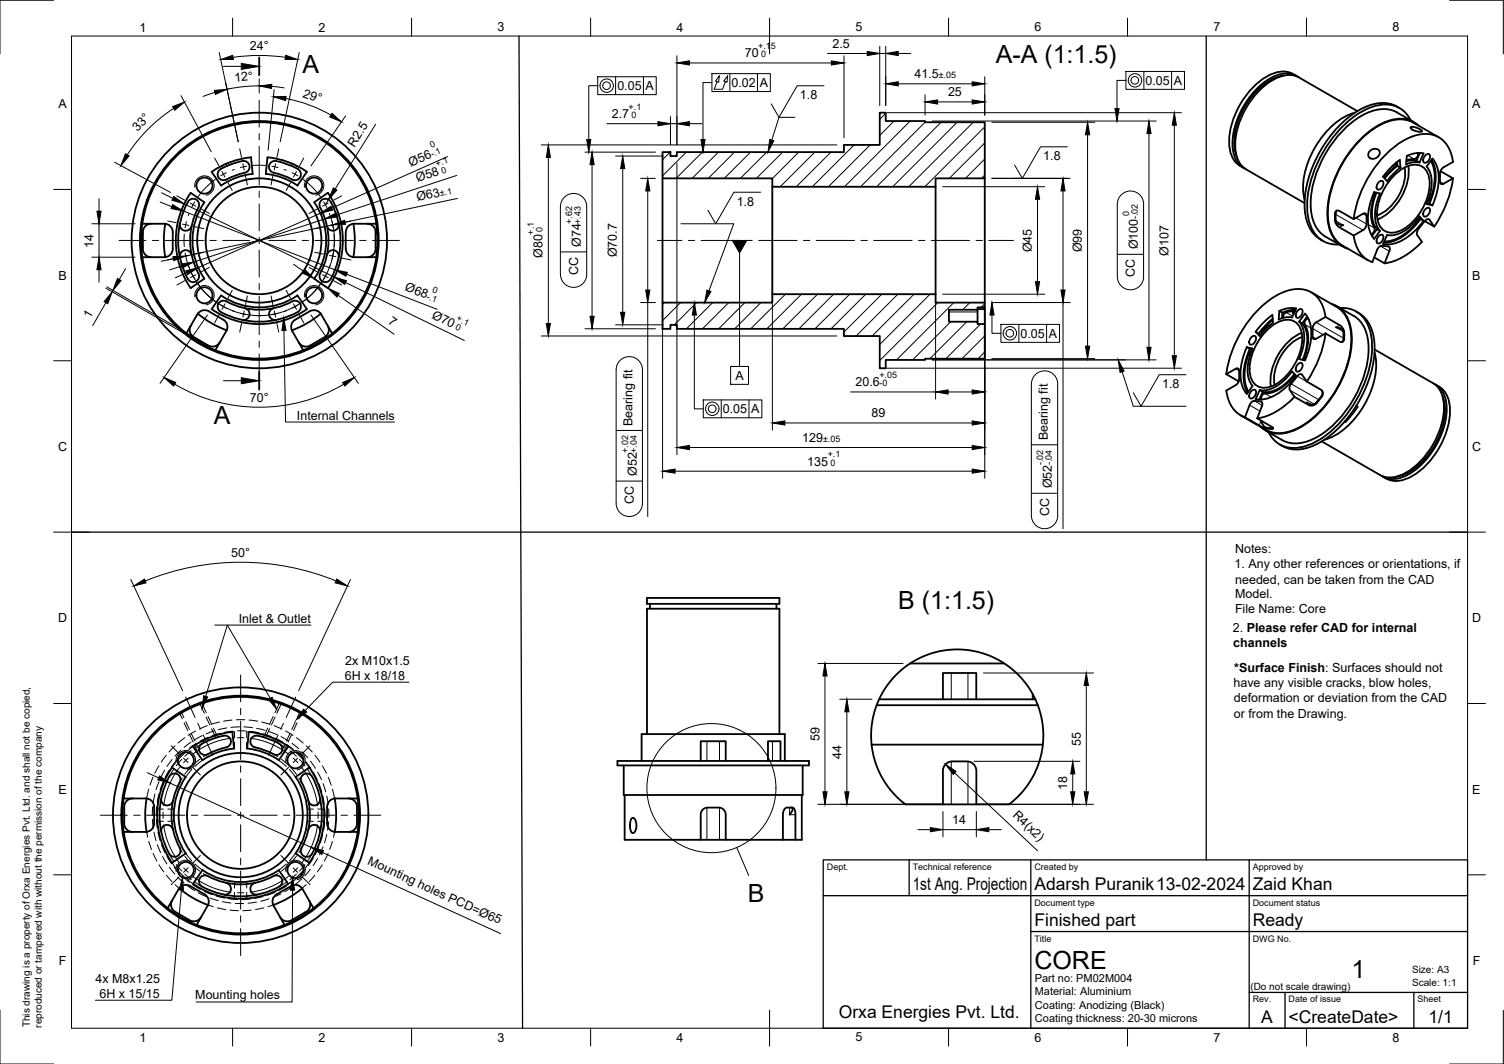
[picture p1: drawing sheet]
<svg xmlns="http://www.w3.org/2000/svg" width="420mm" height="297mm" viewBox="0 0 420 297" stroke-linecap="round" stroke-linejoin="round" font-family="sans-serif">
<defs><g id="words">
<g font-size="7">
<text x="278.2" y="17.5">A-A (1:1.5)</text>
<text x="84.5" y="20.3">A</text>
<text x="59.7" y="118.3">A</text>
<text x="251" y="170">B (1:1.5)</text>
<text x="208.9" y="251.9">B</text>
<text x="289" y="270.6">CORE</text>
<text x="377.5" y="273">1</text>
</g>
<g font-size="4.9">
<text x="255" y="248.5">1st Ang. Projection</text>
<text x="289" y="248.5">Adarsh Puranik13-02-2024</text>
<text x="350" y="248.5">Zaid Khan</text>
<text x="289" y="258.6">Finished part</text>
<text x="350" y="258.6">Ready</text>
<text x="234.3" y="284.1">Orxa Energies Pvt. Ltd.</text>
<text x="352.3" y="285.7">A</text>
<text x="360" y="285.5">&lt;CreateDate&gt;</text>
<text x="399.1" y="285.7">1/1</text>
</g>
<g font-size="3.5">
<text x="39" y="8.8">1</text>
<text x="89" y="8.8">2</text>
<text x="139" y="8.8">3</text>
<text x="189" y="8.8">4</text>
<text x="239" y="8.8">5</text>
<text x="289" y="8.8">6</text>
<text x="339" y="8.8">7</text>
<text x="389" y="8.8">8</text>
<text x="69.8" y="14">24°</text>
<text x="208.1" y="16">70</text>
<text x="232.6" y="13.4">2.5</text>
<text x="65.6" y="22.9" transform="rotate(-6 65.6 22.9)">12°</text>
<text x="255.5" y="21.9">41.5</text>
<text x="320" y="23.7">0.05</text>
<text x="327.9" y="23.7">A</text>
<text x="84.5" y="27" transform="rotate(20 84.5 27)">29°</text>
<text x="172.5" y="25.2">0.05</text>
<text x="180.4" y="25.2">A</text>
<text x="204.4" y="24.3">0.02</text>
<text x="212.2" y="24.3">A</text>
<text x="223.5" y="27.7">1.8</text>
<text x="264.8" y="26.9">25</text>
<text x="16.3" y="30.2">A</text>
<text x="170.9" y="33">2.7</text>
<text x="411.3" y="30.2">A</text>
<text x="38.4" y="36.8" transform="rotate(-45 38.4 36.8)">33°</text>
<text x="99" y="41.3" transform="rotate(-58 99 41.3)">R2.5</text>
<text x="114.8" y="46.5" transform="rotate(-24 114.8 46.5)">Ø56</text>
<text x="291.5" y="44.8">1.8</text>
<text x="116.6" y="50.9" transform="rotate(-18 116.6 50.9)">Ø58</text>
<text x="116.6" y="56.1" transform="rotate(-12 116.6 56.1)">Ø63</text>
<text x="205.8" y="57.4">1.8</text>
<text x="26.2" y="69.2" transform="rotate(-90 26.2 69.2)">14</text>
<text x="151.6" y="72" transform="rotate(-90 151.6 72)">Ø80</text>
<text x="162.3" y="69" transform="rotate(-90 162.3 69)">Ø74</text>
<text x="172.4" y="71.9" transform="rotate(-90 172.4 71.9)">Ø70.7</text>
<text x="288.2" y="70.4" transform="rotate(-90 288.2 70.4)">Ø45</text>
<text x="302.2" y="70.4" transform="rotate(-90 302.2 70.4)">Ø99</text>
<text x="317.9" y="69.6" transform="rotate(-90 317.9 69.6)">Ø100</text>
<text x="326.5" y="71.4" transform="rotate(-90 326.5 71.4)">Ø107</text>
<text x="161.5" y="76.7" transform="rotate(-90 161.5 76.7)">CC</text>
<text x="317.1" y="77.4" transform="rotate(-90 317.1 77.4)">CC</text>
<text x="16.3" y="78">B</text>
<text x="112.9" y="81.1" transform="rotate(21 112.9 81.1)">Ø68</text>
<text x="411.3" y="78">B</text>
<text x="25.1" y="89.2" transform="rotate(-60 25.1 89.2)">1</text>
<text x="120.5" y="88.8" transform="rotate(26 120.5 88.8)">Ø70</text>
<text x="108.3" y="90.2" transform="rotate(35 108.3 90.2)">7</text>
<text x="285.1" y="94.3">0.05</text>
<text x="293" y="94.3">A</text>
<text x="205.4" y="106.1">A</text>
<text x="239" y="107.9">20.6</text>
<text x="69.8" y="112.2">70°</text>
<text x="324.6" y="108.4">1.8</text>
<text x="83" y="117.3">Internal Channels</text>
<text x="176.7" y="118.9" transform="rotate(-90 176.7 118.9)">Bearing fit</text>
<text x="202" y="115.4">0.05</text>
<text x="209.9" y="115.4">A</text>
<text x="243.5" y="116.5">89</text>
<text x="16.2" y="125.9">C</text>
<text x="224.1" y="123.4">129</text>
<text x="292.7" y="122.9" transform="rotate(-90 292.7 122.9)">Bearing fit</text>
<text x="411.2" y="125.9">C</text>
<text x="225.5" y="130">135</text>
<text x="177.9" y="132.9" transform="rotate(-90 177.9 132.9)">Ø52</text>
<text x="293.9" y="136.4" transform="rotate(-90 293.9 136.4)">Ø52</text>
<text x="177" y="140.7" transform="rotate(-90 177 140.7)">CC</text>
<text x="293.1" y="144.1" transform="rotate(-90 293.1 144.1)">CC</text>
<text x="64.6" y="155.4">50°</text>
<text x="345" y="154.5">Notes:</text>
<text x="344.9" y="158.7">1. Any other references or orientations, if</text>
<text x="345" y="167.1">Model.</text>
<text x="345.1" y="162.9">needed, can be taken from the CAD</text>
<text x="16.2" y="173.7">D</text>
<text x="345" y="171.3">File Name: Core</text>
<text x="411.2" y="173.7">D</text>
<text x="66.7" y="174">Inlet &amp; Outlet</text>
<text x="344.4" y="176.4">2. Please refer CAD for internal</text>
<text x="96.4" y="185.7">2x M10x1.5</text>
<text x="344.5" y="180.5">channels</text>
<text x="96.3" y="190">6H x 18/18</text>
<text x="344.6" y="191.9">have any visible cracks, blow holes,</text>
<text x="344.8" y="187.7">*Surface Finish: Surfaces should not</text>
<text x="344.7" y="196.1">deformation or deviation from the CAD</text>
<text x="344.7" y="200.3">or from the Drawing.</text>
<text x="228.9" y="206.8" transform="rotate(-90 228.9 206.8)">59</text>
<text x="301.9" y="208.2" transform="rotate(-90 301.9 208.2)">55</text>
<text x="235.1" y="211.8" transform="rotate(-90 235.1 211.8)">44</text>
<text x="16.3" y="221.6">E</text>
<text x="298.1" y="220.6" transform="rotate(-90 298.1 220.6)">18</text>
<text x="411.3" y="221.6">E</text>
<text x="282.7" y="227.8" transform="rotate(43 282.7 227.8)">R4(x2)</text>
<text x="266" y="230.1">14</text>
<text x="102.5" y="241.2" transform="rotate(24 102.5 241.2)">Mounting holes PCD=Ø65</text>
<text x="16.4" y="269.4">F</text>
<text x="411.4" y="269.4">F</text>
<text x="26.6" y="274.5">4x M8x1.25</text>
<text x="27.8" y="278.8">6H x 15/15</text>
<text x="54.5" y="279">Mounting holes</text>
<text x="39" y="290.8">1</text>
<text x="89" y="290.8">2</text>
<text x="139" y="290.8">3</text>
<text x="189" y="290.8">4</text>
<text x="239" y="290.8">5</text>
<text x="289" y="290.8">6</text>
<text x="339" y="290.8">7</text>
<text x="389" y="290.8">8</text>
</g>
<g font-size="3.1">
<text x="289.1" y="274.2">Part no: PM02M004</text>
<text x="289.1" y="277.8">Material: Aluminium</text>
<text x="289.1" y="281.5">Coating: Anodizing (Black)</text>
<text x="289.1" y="285.2">Coating thickness: 20-30 microns</text>
</g>
<g font-size="2.8">
<text x="394.5" y="271.8">Size: A3</text>
<text x="394.5" y="275.1">Scale: 1:1</text>
<text x="349.3" y="276.3">(Do not scale drawing)</text>
<text x="8.4" y="286.8" transform="rotate(-90 8.4 286.8)">This drawing is a property of Orxa Energies Pvt. Ltd. and shall not be copied,</text>
<text x="11.7" y="286.9" transform="rotate(-90 11.7 286.9)">reproduced or tampered with without the permission of the company</text>
</g>
<g font-size="2.5">
<text x="211.8" y="13.6">+.15</text>
<text x="212.6" y="16">0</text>
<text x="262.3" y="21.9">±.05</text>
<text x="175.6" y="30.6">+.1</text>
<text x="176.5" y="33">0</text>
<text x="120.5" y="41.4" transform="rotate(-24 120.5 41.4)">0</text>
<text x="120.8" y="43.9" transform="rotate(-24 120.8 43.9)">-.1</text>
<text x="122" y="46.6" transform="rotate(-18 122 46.6)">+.1</text>
<text x="123.6" y="48.6" transform="rotate(-18 123.6 48.6)">0</text>
<text x="123.1" y="54.8" transform="rotate(-12 123.1 54.8)">±.1</text>
<text x="149.2" y="65.5" transform="rotate(-90 149.2 65.5)">+.1</text>
<text x="151.6" y="64.7" transform="rotate(-90 151.6 64.7)">0</text>
<text x="159.9" y="62.5" transform="rotate(-90 159.9 62.5)">+.62</text>
<text x="162.3" y="62.5" transform="rotate(-90 162.3 62.5)">+.43</text>
<text x="315.4" y="60.4" transform="rotate(-90 315.4 60.4)">0</text>
<text x="317.9" y="61.2" transform="rotate(-90 317.9 61.2)">-.02</text>
<text x="119" y="83.5" transform="rotate(21 119 83.5)">-.1</text>
<text x="120.6" y="81.5" transform="rotate(21 120.6 81.5)">0</text>
<text x="127.4" y="89.4" transform="rotate(26 127.4 89.4)">+.1</text>
<text x="127.1" y="92" transform="rotate(26 127.1 92)">0</text>
<text x="245.7" y="105.5">+.05</text>
<text x="245.7" y="107.9">-0</text>
<text x="230" y="123.4">±.05</text>
<text x="175.5" y="126.5" transform="rotate(-90 175.5 126.5)">+.02</text>
<text x="177.9" y="126.5" transform="rotate(-90 177.9 126.5)">+.04</text>
<text x="231.2" y="127.6">+.1</text>
<text x="232" y="130">0</text>
<text x="291.4" y="129.8" transform="rotate(-90 291.4 129.8)">-.02</text>
<text x="293.9" y="129.8" transform="rotate(-90 293.9 129.8)">-.04</text>
<text x="231" y="242.9">Dept.</text>
<text x="255" y="242.9">Technical reference</text>
<text x="289" y="242.9">Created by</text>
<text x="350" y="242.9">Approved by</text>
<text x="289" y="252.8">Document type</text>
<text x="350" y="252.8">Document status</text>
<text x="289" y="262.9">Title</text>
<text x="350" y="262.9">DWG No.</text>
<text x="350" y="279.9">Rev.</text>
<text x="360" y="279.9">Date of issue</text>
<text x="396" y="279.9">Sheet</text>
</g>
</g></defs>
<!-- layer: Visible -->
<g fill="none" stroke="#000" stroke-width=".51">
<path d="M358.5 21.1a15.4 15.4 0 0 0-10.1 7.6 18.3 18.3 0 0 0-3.2 14.1l.3 .9M362.1 21.2a7.2 7.2 0 0 0-8.3 .2 22.7 22.7 0 0 0-10.4 19.4 6.8 6.8 0 0 0 3 5.5M362.5 21.4a6.9 6.9 0 0 0-7.2 .2 22.8 22.8 0 0 0-11 19.1 6.9 6.9 0 0 0 3.5 6.3M378.5 31.5a20.4 20.4 0 0 0-11.9 11 19.4 19.4 0 0 0-2.1 13.3M379.2 31l-16.3-9.4a8.1 8.1 0 0 0-8.5 1.5 22.8 22.8 0 0 0-9.3 18.7 6.8 6.8 0 0 0 3 5.5l16.3 9.4M390.3 31.4l4.6 2.7M390.3 31.4a10 10 0 0 0-10 1 31.2 31.2 0 0 0-14.2 24.5 10 10 0 0 0 4.2 9.2l4.7 2.7M391 30.2a9.4 9.4 0 0 0-9.4-.4 31.1 31.1 0 0 0-15.3 17.8 21.1 21.1 0 0 0-.6 15.7 8 8 0 0 0 3.2 3.6M394.1 33.6a8.1 8.1 0 0 0-10.4-3.9 28.3 28.3 0 0 0-14.9 14.3 27.2 27.2 0 0 0-3.2 17.3 8.1 8.1 0 0 0 8.5 7M394.1 35.5l.5-.1 1.1 .2 1 .5 .6 .5-.7 .2-1.3-.3-1.1-.5zM394.8 34.3a9.9 9.9 0 0 0-9.9 .9 30.9 30.9 0 0 0-14 24.3 9.9 9.9 0 0 0 4.2 9.1l7 4.1M394.8 34.3l7.1 4"/>
<path d="M396.2 35.1a8.2 8.2 0 0 0-9.3-1 29.2 29.2 0 0 0-14.2 16.3 21.5 21.5 0 0 0-1.2 13.8 7.6 7.6 0 0 0 5 5.2M57.1 56.5l-3.8-2.7a23.3 23.3 0 0 0 0 26.6l3.8-2.6M57.1 56.5a18.7 18.7 0 0 0 0 21.3M59.1 48l2.7 3.8M59.1 48a23.3 23.3 0 0 1 11-4.1l.5 4.7a18.5 18.5 0 0 0-8.8 3.2M68.4 48.2a1.66 1.66 0 0 0 1.3-2 1.66 1.66 0 0 0-2-1.2 20.3 20.3 0 0 0-6.4 2.5 1.74 1.74 0 0 0 .1 2.4 1.74 1.74 0 0 0 2.5-.1l2.5-1 2-.6M83.2 47.2a1.72 1.72 0 0 1 .5 2.6 1.72 1.72 0 0 1-2.7 0l-2.5-1-2-.6M83.2 47.2a16.1 16.1 0 0 0-6.9-2.2 1.66 1.66 0 0 0-1.2 1.7 1.66 1.66 0 0 0 1.4 1.5M85.7 48l-2.6 3.8a18.7 18.7 0 0 0-8.8-3.3M85.8 48a23.3 23.3 0 0 0-11.1-4.1l-.4 4.7M91.6 53.8l-3.8 2.7a18.7 18.7 0 0 1 0 21.3l3.8 2.6M91.6 53.8a23.3 23.3 0 0 1 0 26.6"/>
<path d="M92.4 56.4a1.66 1.66 0 0 0-2.3-.7 1.66 1.66 0 0 0-.6 2.2 19.5 19.5 0 0 1-.2 18.8 1.66 1.66 0 0 0 1 2 1.66 1.66 0 0 0 2.1-.8M92.4 56.4a22.7 22.7 0 0 1 0 21.5M185.1 42.5h2.2v1.1h1.8v-1.1h46.7v-2h10v-9h1.6v2.3h11v.3h16.7v15.7h-13.7v2.3h-45.6v-2.3h-30.7zM185.1 49.8v34.7M215.8 52.1v30M261.4 52.1v30M275.1 49.8v34.7M346.4 46.3l1 .5M372.9 59.6l.4-.7 .6-.1 4.3 2.4M373 59.6v2M373.5 58.8l-.4 .7 .2 2.5 .8 .6 1.2 .3M382.8 42l1-.4h1l.6 .5v1l-.4 .6-.7 .5-.7 .2-.7-.2-.4-.3-.3-.5 .2-.9z"/>
<path d="M383.8 53.7l.2 .4a13.9 13.9 0 0 0-.4 8.9l.4 .7M383.9 53.6l1.6 .4a11 11 0 0 0-.4 9.8l.4 .7-1.6 2.2a10 10 0 0 1-1.3-9.2zM384.6 53.8a10.8 10.8 0 0 0-.4 9.6l.5 .6M385.2 50.8a.71 .71 0 0 1 1.2 0 1.67 1.67 0 0 1-1.6 2.1 1.53 1.53 0 0 1 .4-2.1zM389.2 49.3a8.7 8.7 0 0 1 6.8-3.3 4.5 4.5 0 0 1 3.4 5.2 15.9 15.9 0 0 1-8.4 13.3 4.2 4.2 0 0 1-6.2-3.6 15.6 15.6 0 0 1 4.4-11.6zM390 45.4l-.1 .7-.4 .6-2.4 2.4-.7 .1M390.3 45.2l.1 1.1 .8 .5M390.4 46.3l-2.1 1.8-1.5 1.7M391.2 46.8l-.1-2.2a19.8 19.8 0 0 0-4.7 4.7l1.1 1.3M391.3 46.8l-2.3 1.9-1.5 1.8M392.4 46.8a13.1 13.1 0 0 1-7.7 13.3M393.4 46.3a15.3 15.3 0 0 1-8.6 15"/>
<path d="M395.7 44.9l-1.3-.1-1.5 .3M396 42.7a1.39 1.39 0 0 1-.3 1.4 1.39 1.39 0 0 1-1.4 .3l-1.4 .3M396.7 42.7l-1 2.2 .8 .5 1.2-2.6-1.9-.1-2.8 .8-.2 2.4 2-.6h1.8M398.2 58.4a.71 .71 0 0 1 1.2-.1 1.67 1.67 0 0 1-1.5 2.1 1.53 1.53 0 0 1 .3-2zM398.2 43.3a.71 .71 0 0 1 1.2 0 1.67 1.67 0 0 1-1.5 2.1 1.53 1.53 0 0 1 .3-2.1zM398.5 46.5l1.7-2.2a10 10 0 0 1 1.3 9.1l-1.3 3.9M398.5 57l1.7 .3M398.5 46.5a9.4 9.4 0 0 1 .5 9.3l-.4 1.2M398.7 56.7l1.5 .6M399.7 44.9a12.5 12.5 0 0 1-.4 11.1l-.5 .3M399.9 44.6a13 13 0 0 1 0 10.9l-.6 1.3M402.3 48.4v2.3a.61 .61 0 0 0 .3 .7 .61 .61 0 0 0 .7-.1l2.6-1.5"/>
<path d="M402.3 48.4l.2-.8 .5-.7 2.9-1.7a8.1 8.1 0 0 0-6.3-7.7 13.5 13.5 0 0 0-10.1 3.5 32.1 32.1 0 0 0-11.3 20.2M402.4 47.8l3.5 2M405.9 49.8a31.2 31.2 0 0 1-5.2 13.4M39.5 65.1v4.2l.3 2.5M39.8 62.5l-.3 2.6M39.8 71.8h6.1M39.8 62.5h6.1M39.8 71.8a33 33 0 0 0 12.3 21.3M42.2 62.5l-.7 .1-.9 .5-.7 1.4 .1 5.7 .9 1.2 1.3 .4M45.9 62.4a2.34 2.34 0 0 1 2.4 2.4v4.7a2.34 2.34 0 0 1-2.4 2.3M46.2 62.5a26.7 26.7 0 0 0 0 9.3M50.3 62.4a1.66 1.66 0 0 0 1.2 2 1.66 1.66 0 0 0 2-1.3"/>
<path d="M52.5 77.9a1.66 1.66 0 0 0 2.2 .7 1.66 1.66 0 0 0 .7-2.3 19.6 19.6 0 0 1 .2-18.8 1.67 1.67 0 0 0-1.1-1.9 1.67 1.67 0 0 0-2 .8 22.7 22.7 0 0 0 0 21.5M53.5 71.2a1.66 1.66 0 0 0-2-1.3 1.66 1.66 0 0 0-1.2 1.9M91.3 71.2a1.66 1.66 0 0 1 2-1.3 1.66 1.66 0 0 1 1.3 1.9M94.6 62.4a1.66 1.66 0 0 1-1.3 2 1.66 1.66 0 0 1-2-1.3M98.7 62.5a26.7 26.7 0 0 1 0 9.3M102.6 62.5l.8 .1 .8 .5 .7 1.4-.1 5.7-.9 1.2-1.3 .4M105.1 62.5l.3 2.6M105.1 62.5l-6.2-.1a2.37 2.37 0 0 0-2.3 2.4v4.7a2.34 2.34 0 0 0 2.3 2.3h6.2M105.1 71.8a33 33 0 0 1-12.3 21.3M105.1 62.4a33 33 0 0 0-32.7-28.3 33 33 0 0 0-32.6 28.3M105.4 65.1v3.4l-.3 3.3M368.9 66.9l.7 .4"/>
<path d="M372.9 61.6l.2 .7 .8 1 4.3 2.5M378.2 65.7a8.4 8.4 0 0 0 5.2 7.5M381.8 60.2v2.3l-.4 1.2-.6 .5-2.6 1.6M381.8 60.2a.61 .61 0 0 0-.3-.6 .61 .61 0 0 0-.7 .1l-2.6 1.5M384 63.7a1.31 1.31 0 0 1-1 1.6M385.2 65.8a.71 .71 0 0 1 1.2 0 1.67 1.67 0 0 1-1.6 2.1 1.53 1.53 0 0 1 .4-2.1zM385.5 64.5l-.8-.5-1.4 1.9M386 68.6l1.8 .2a.84 .84 0 0 1 .3 1.3M386 68.6l-.6 .2-.5 .6-1.5 3.8M387.5 65.6l-1.1 2.5M388.1 70.1l-1.3 3.4-2.9-1.7M396.1 61v.3a2.68 2.68 0 0 1-1.1 1.7 11.8 11.8 0 0 1-8.3 4.4"/>
<path d="M396.4 60.6l1.3 1-1.1-1.2a11 11 0 0 1-8.3 5.3l-.8-.1M396.8 61.1a14.8 14.8 0 0 1-9.3 6.6l-.9 .1M397.7 61.6a14.7 14.7 0 0 1-9.5 6.6l-1.8-.1M398 61.7l-1.7 2.1-.5 1.2 .1 .6 1.4 1.9a18.6 18.6 0 0 1-10.5 6M398.3 61.4a.7 .7 0 0 1 1.1 0l1.3 1.9-2.7-1.6zM52 93.1l2.2 1.6M53.3 90.9l-.3 1.4 .2 .9 .5 .6 4.2 2.5 .9 .4h1l.8-.3 .8-.8M54.2 94.6l3.5 2.1 2.4 1.1M55.1 87.8l-3.1 5.3M55.1 87.7a2.34 2.34 0 0 1 3.2-.8l4.1 2.3M55.3 87.6a26.7 26.7 0 0 0 8 4.6M61.8 82.5l-2.7 3.8"/>
<path d="M61.8 82.5a18.7 18.7 0 0 0 21.3 0l2.6 3.8M62.4 89.2a2.34 2.34 0 0 1 .8 3.2l-3.1 5.4M68.4 86a1.66 1.66 0 0 1 1.3 2 1.66 1.66 0 0 1-2 1.3M76.5 86a1.66 1.66 0 0 0-1.3 2 1.66 1.66 0 0 0 1.9 1.3M82.5 89.2a2.34 2.34 0 0 0-.9 3.2l3.1 5.4M83.2 87.1a1.65 1.65 0 0 0 .7-2.3 1.65 1.65 0 0 0-2.3-.7 19.6 19.6 0 0 1-18.8-.1 1.68 1.68 0 0 0-1.9 1 1.68 1.68 0 0 0 .8 2.1 22.7 22.7 0 0 0 21.5 0M84.7 97.7a33 33 0 0 1-24.6 .1M85.8 86.3a23.3 23.3 0 0 1-26.7 0M89.6 87.6a26.7 26.7 0 0 1-8.1 4.6M89.7 87.8l3.1 5.3M89.7 87.7a2.34 2.34 0 0 0-3.2-.8l-4 2.3M91.5 90.9l.4 1.4-.3 .9-.4 .6-4.2 2.5-.9 .4h-1l-.9-.3-.7-.8"/>
<path d="M92.8 93.1l-3.6 2.5-4.5 2.2M185.1 84.5h30.7v-2.4h45.6v2.4h13.7v1.3h-2v.7h-8v3.3h8v.7h2v9.6h-16.7v.4h-11v2.3h-1.6v-9h-10v-2h-46.7v-1.1h-1.8v1.1h-2.2zM273.1 86.5v3.3M273.1 86.3h2M275.1 85.8v4.7M348.3 96.9l1.5 .7M348.3 96.9l1.6 .4M348.3 96.9a14.8 14.8 0 0 0-1 11.6l1 1.5 1.6-2.3a9.4 9.4 0 0 1-.4-9.3l.4-1.1M349.1 97.4a14.9 14.9 0 0 0-1 11.4l.4 .8M349.6 94.1a.71 .71 0 0 1 1.2-.1 1.67 1.67 0 0 1-1.5 2.2 1.53 1.53 0 0 1 .3-2.1zM349.6 98l-.2 .1a2.72 2.72 0 0 0-1 1.9 11.9 11.9 0 0 0 .4 9.3M350.8 92.6l1.3 1"/>
<path d="M353.6 92.6a8.7 8.7 0 0 1 6.8-3.3 4.5 4.5 0 0 1 3.4 5.2 15.9 15.9 0 0 1-8.4 13.3 4.2 4.2 0 0 1-6.2-3.6 15.6 15.6 0 0 1 4.4-11.6zM354.5 91l-.9 .5-.6 .9M355.6 89l-2.1 1.8-1.9 2.3M355.6 89.3l-.8 .6a7.6 7.6 0 0 0-2.5 3.1l.1 .2M355.6 90.1l-.1-2.2a19.8 19.8 0 0 0-4.7 4.7M355.7 90.1l-1.7 1.4-2.1 2.3-1.1-1.2M357.4 86.8l2.8-.8 1.9 .1-1.2 2.5h-1.7l-2 .6 .2-2.4 .8 .5-.1 1.5M359.3 87.2l-.7 .6-.1 .9M361.7 87l-.6 .1 .3 .5M361.8 86.8l-2.5 .4M361.9 86.5l-1.8 .1-1.8 .7M362.6 86.6a.71 .71 0 0 1 1.2 0 1.67 1.67 0 0 1-1.5 2.1 1.53 1.53 0 0 1 .3-2.1z"/>
<path d="M362.9 89.8a9.4 9.4 0 0 1 .5 9.3l-.5 1.1M363.6 92.9a15.3 15.3 0 0 0-8.6 15M363.8 94.1a13.1 13.1 0 0 0-7.7 13.3M363.8 90.3a9.3 9.3 0 0 1 .5 9l-.4 1.1M365.2 88.4l-1.4 1.9-.9-.5 1.7-2.3a10 10 0 0 1 1.3 9.2l-1.3 3.9-1.7-.3M365.5 88.9a1.35 1.35 0 0 0-.6 2.3 12.8 12.8 0 0 1-.5 8.9l.2 .4M366.3 81.6l7.1 4.1a9.9 9.9 0 0 1 4.1 9 30.9 30.9 0 0 1-14 24.3 9.9 9.9 0 0 1-9.9 1l-7.1-4.1M367.7 90l-.6 .5-.4 .8v2.7a.61 .61 0 0 0 .3 .6 .61 .61 0 0 0 .7 0M370.3 88.5l4.2 2.4 .8 1a4.3 4.3 0 0 1 .2 2.8l-.3 .6-.6 .2-4.3-2.4M370.3 93.1l-2.6 1.5M370.3 88.5l-2.6 1.5M370.3 93.1a31.3 31.3 0 0 1-5.2 13.4"/>
<path d="M370.3 88.5a8.1 8.1 0 0 0-6.3-7.7 13.5 13.5 0 0 0-10.1 3.5 32.1 32.1 0 0 0-11.3 20.2M372 84.8a8.2 8.2 0 0 1 5.5 7.7 29.2 29.2 0 0 1-6.9 20.4 21.5 21.5 0 0 1-11.4 8 7.6 7.6 0 0 1-7-1.7M373.2 91.4l1.3 .3 .7 .6 .1 2.6-.4 .6M373.5 85.5l4.6 2.7M374.4 86a8.1 8.1 0 0 1 8.5 7 28.3 28.3 0 0 1-4.9 20.1 27.2 27.2 0 0 1-13.3 11.4 8.1 8.1 0 0 1-10.3-3.8M378.2 88.2a10 10 0 0 1 4.1 9.1 31.2 31.2 0 0 1-14.1 24.6 10 10 0 0 1-10 1l-4.7-2.7M378.8 87a9.4 9.4 0 0 1 5.1 7.9 31.1 31.1 0 0 1-7.7 22.2 21.1 21.1 0 0 1-13.3 8.4 8.3 8.3 0 0 1-5.4-1.4M384 98.4a20.4 20.4 0 0 1-3.6 15.8 19.4 19.4 0 0 1-10.4 8.6M384 97.6l16.3 9.4M342.6 104.5l2.6-1.6a.6 .6 0 0 1 .7 0 .6 .6 0 0 1 .3 .6v2.3l-.4 1.2-.6 .5-2.6 1.5a8.3 8.3 0 0 0 5.2 7.5M342.6 104.5l3.4 2M347.8 116.5l5.2 2.9 1.5 .3 1.2-.1-.4-.5-4.1-2.3"/>
<path d="M349.1 113.1l-1.3 3.4M349.6 109.1a.71 .71 0 0 1 1.2 0 1.67 1.67 0 0 1-1.5 2.1 1.53 1.53 0 0 1 .3-2.1zM351.9 108.9l.9 .5M352.1 112.1l-1.9-.2-.6 .5-.5 .7M352.2 112.1a.84 .84 0 0 1 .3 1.3M352.3 117.4l.5 1.1 .7 .8 2.1 .2M352.5 113.4l-1.3 3.4M352.8 109.4l-1 2.2M353.4 109.8a1.3 1.3 0 0 0-1 1.7M360.3 108.9l1.3 1.9M360.9 103.7l1.2 1.2a14.7 14.7 0 0 1-9.5 6.6l-1.8-.1 1.1-2.5M360.9 103.7a11 11 0 0 1-8.2 5.3l-.8-.1"/>
<path d="M361.6 104.4a10.8 10.8 0 0 1-8.1 5.1l-.7-.1M361.6 110.8a18.6 18.6 0 0 1-10.4 6M362 105h-.4a13.7 13.7 0 0 1-7.5 4.8h-.7M362.4 105l.3-.3a.7 .7 0 0 1 1.1-.1l1.3 1.9M362.4 105l-1.9 2.5-.3 .8 .1 .6M362.6 101.6a.71 .71 0 0 1 1.2 0 1.67 1.67 0 0 1-1.5 2.1 1.53 1.53 0 0 1 .3-2.1zM365.1 106.5l4 2.4 .4 .4 .1 .7a5.3 5.3 0 0 1-1.8 2.6l-.8 .5-1.2 .1-4.2-2.4M369.2 108.9l.2 .8-.1 .8M369.3 110.5l-2 2.3-1.1 .1-1.1-.6M375.6 117.7l.3 .1M375.8 117.5v.3M378.8 113.4h.3"/>
<path d="M378.9 113.3l.4 .2M379.3 113.5l-1.6 2.3-1.8 2M400.3 106.9a8.1 8.1 0 0 1 3 8.2 22.8 22.8 0 0 1-11.5 17.4 6.8 6.8 0 0 1-6.3 .1l-16.3-9.4M400.7 107.2a6.9 6.9 0 0 1 3.4 6.3 22.8 22.8 0 0 1-10.9 19.1 6.9 6.9 0 0 1-7.3 .2M401.1 107.4a7.2 7.2 0 0 1 4 7.3 22.7 22.7 0 0 1-11.6 18.7 6.8 6.8 0 0 1-6.3 .2M403 110.5a15.4 15.4 0 0 1-1.6 12.6 18.3 18.3 0 0 1-10.5 9.8l-1 .2M386.3 133.1l.9 .5M180.7 166.9h37v1.7h-37zM181.6 168.6v1.3M216.9 168.6v1.3M244.9 196.9h45M245.6 195.2l-1.3 3.5-.8 4.1-.1 4.4 .6 3.8 1.2 3.6 2 3.9 2.4 3.1 3.3 3h29l.7-.6 3-2.9 2.3-3.2 1.8-3.6 1.2-3.9 .5-3.9-.1-3.7-.8-4.1-1.3-3.5"/>
<path d="M245.6 195.2h43.6M254.3 185.2h26.3M263.4 195.2v-7.3h9.3v7.3M288.5 193.8l-2-3.1-1.6-1.9-2.9-2.6-2.7-1.7-2.7-1.4-3.3-1.1-2.9-.5-4.2-.2-2.9 .3-3.4 .9-3 1.2-3.2 1.9-2.6 2-2.2 2.4-1.9 2.7-1.4 2.5M288.5 193.8v1.4M288.5 193.8l.7 1.4M47.6 216.4a1.66 1.66 0 0 1 2.1-.2 1.66 1.66 0 0 1 .5 2.2 19.6 19.6 0 0 0 .2 18.8 1.67 1.67 0 0 1-1.1 1.9 1.67 1.67 0 0 1-2-.8 22.4 22.4 0 0 1 .3-21.9zM48.1 214.2l3.8 2.7a18.7 18.7 0 0 0 0 21.3l-3.9 2.7a23.4 23.4 0 0 1 .1-26.7zM56.1 207.9a17.8 17.8 0 0 1 6.9-2.5 1.73 1.73 0 0 1 1.5 1.9 1.73 1.73 0 0 1-2 1.5l-3.8 1.4a1.73 1.73 0 0 1-2.5 .2 1.73 1.73 0 0 1-.1-2.5zM65.4 209a18.5 18.5 0 0 0-8.8 3.2l-2.7-3.8a23.3 23.3 0 0 1 11-4.1l.5 4.7M69.5 204.4l-.5 4.6M69.5 204.3a23.3 23.3 0 0 1 11 4.1l-2.6 3.8a18.2 18.2 0 0 0-8.8-3.2"/>
<path d="M70.4 205.9a2.01 2.01 0 0 1 2.4-.3 18.2 18.2 0 0 1 5.6 2.3 1.72 1.72 0 0 1-.1 2.5 1.72 1.72 0 0 1-2.5-.2l-3.9-1.4a1.78 1.78 0 0 1-1.7-.9 1.78 1.78 0 0 1 .2-2zM82.6 216.9l3.8-2.6a23.2 23.2 0 0 1 0 26.6l-3.8-2.7a18.7 18.7 0 0 0 0-21.3zM84.5 216.4a1.71 1.71 0 0 1 2.7 .4 22.3 22.3 0 0 1-.3 21.9 1.66 1.66 0 0 1-2.2 .2 1.66 1.66 0 0 1-.5-2.1 19.5 19.5 0 0 0-.1-18.8 1.66 1.66 0 0 1 .4-1.6zM172.5 212.4h53.5v1.3h-53.5zM174.2 213.7v8.2h50v-8.2M179.2 212.4v-7.5h40v7.5M180.7 204.9v-35h37v35M195.7 212.4v-5.5h7v5.5M214.5 212.4v-5.5h3.5v5.5M243.5 207.9h47.8M34.6 232.2a33 33 0 0 0 12.3 21.3M37 222.9l-.7 .1-.8 .5-.6 .7-.2 .8 .1 5.6 .9 1.2 1.3 .4"/>
<path d="M40.7 222.9h-6.2l-.3 4.9 .3 4.4M40.7 222.9a2.34 2.34 0 0 1 2.4 2.3v4.7a2.34 2.34 0 0 1-2.4 2.3h-6.2M41 222.9a26.7 26.7 0 0 0 0 9.3M45.1 222.9a1.66 1.66 0 0 0 1.2 1.9 1.66 1.66 0 0 0 2-1.3M48.3 231.6a1.66 1.66 0 0 0-2-1.3 1.66 1.66 0 0 0-1.2 2M86.1 231.6a1.66 1.66 0 0 1 2-1.3 1.66 1.66 0 0 1 1.3 2M89.4 222.9a1.66 1.66 0 0 1-1.3 1.9 1.66 1.66 0 0 1-2-1.3M91.4 225.2v4.7M93.5 222.9a26.7 26.7 0 0 1 0 9.3M93.7 222.9h6.2l.3 4.4-.3 4.9h-6.2a2.34 2.34 0 0 1-2.3-2.3M93.7 222.9a2.34 2.34 0 0 0-2.3 2.3M97.4 222.9l.8 .1 .8 .5 .5 .7 .2 .8-.1 5.6-.9 1.2-1.3 .4"/>
<path d="M99.9 232.2a33 33 0 0 1-12.3 21.3M99.9 222.9a33 33 0 0 0-32.7-28.4 33 33 0 0 0-32.6 28.4M174.5 221.9v12.5h21.2l.1-7.4 .7-1.1 1-.4h3.6l.7 .2 .7 .7 .2 .9v7.1h16v-7.1l.2-.9 .8-.9h1.9l.4 .5 .2 1.1v7.3h1.8v-12.5M176.5 228.5l.3-.2 .4 .3 .6 1.4-.3 1.9-.7 .7-.5-.4-.3-1.3v-1.3zM195.7 234.4h7M218.7 234.4h3.5M221.1 225.4l.3 .2v.4l-.8 1.4M263.4 224.6l.1-10 .9-1.4 1.4-.6h4.8l1 .4 .8 1 .4 1.1v9.5M46.8 253.5l2 1.5 3.7 2.1M48.1 251.4l-.3 1.5 .7 1.3 4.2 2.5 .9 .4 .8 .1 1-.4 .8-.8M50.1 248a26.7 26.7 0 0 0 8 4.7M53.1 247.3l4 2.4"/>
<path d="M53.1 247.3a2.34 2.34 0 0 0-3.2 .9l-3.1 5.3M56 244.9a1.68 1.68 0 0 1 2-.3 19.6 19.6 0 0 0 18.8-.2 1.67 1.67 0 0 1 2 1.1 1.67 1.67 0 0 1-.8 2 22.4 22.4 0 0 1-21.9-.3 1.66 1.66 0 0 1-.1-2.3zM56.6 242.9a18.7 18.7 0 0 0 21.3 0l2.6 3.8a23.3 23.3 0 0 1-26.6 0zM57.2 249.7a2.34 2.34 0 0 1 .8 3.2M58 252.9l-3.1 5.3-2.4-1.1M63.2 246.5a1.66 1.66 0 0 1 1.3 2 1.66 1.66 0 0 1-2 1.2M71.3 246.5a1.66 1.66 0 0 0-1.3 2 1.66 1.66 0 0 0 1.9 1.2M79.5 258.2a33 33 0 0 1-24.6 0M81.3 247.3l-4 2.4a2.34 2.34 0 0 0-.9 3.2l3.1 5.3 2.5-1.1M81.3 247.3a2.32 2.32 0 0 1 3.2 .9l3.1 5.4-2 1.4-3.6 2.1M84.4 248a26.7 26.7 0 0 1-8.1 4.7M86.3 251.4l.3 1.5-.6 1.3-4.3 2.5-.8 .4-.9 .1-1-.4-.7-.8"/>
<circle cx="57.1" cy="51.8" r="2.25"/>
<circle cx="87.7" cy="51.8" r="2.25"/>
<circle cx="72.4" cy="67.1" r="15"/>
<circle cx="72.4" cy="67.1" r="17.3"/>
<circle cx="72.4" cy="67.1" r="33.4"/>
<circle cx="72.4" cy="67.1" r="35.7"/>
<circle cx="57.1" cy="82.4" r="2.25"/>
<circle cx="87.7" cy="82.4" r="2.25"/>
<circle cx="51.9" cy="212.3" r="2.25"/>
<circle cx="82.5" cy="212.3" r="2.25"/>
<circle cx="67.2" cy="227.6" r="15"/>
<circle cx="67.2" cy="227.6" r="17.3"/>
<circle cx="67.2" cy="227.6" r="33.4"/>
<circle cx="67.2" cy="227.6" r="35.7"/>
<circle cx="51.9" cy="242.9" r="2.25"/>
<circle cx="82.5" cy="242.9" r="2.25"/>
</g>
<!-- layer: Visible Narrow -->
<g fill="none" stroke="#000" stroke-width=".28">
<path d="M54.4 52.3a2.72 2.72 0 0 1 2.2-3.2 2.72 2.72 0 0 1 3.2 2.2 2.72 2.72 0 0 1-2.2 3.2M62 46.3l.2 .6M63.2 45.7l.3 .6M81.7 45.7l-.3 .6M82.9 46.3l-.3 .6M85.1 52.3a2.72 2.72 0 0 1 2.2-3.2 2.72 2.72 0 0 1 3.1 2.2 2.72 2.72 0 0 1-2.2 3.2M373.1 59.8l7.7 4.4M373.1 59.5l-.2 .1M380.8 59.7l1 .5M383.6 54.4l.4 .2M386.9 48.7l.4 .2M388.9 46.4l.6 .3"/>
<path d="M393.3 43.4l1.8 1M399.2 55.2l.4 .2M402.3 50.7l1 .6M39.5 69.1h.4M39.5 65.1h.4M104.9 69.1h.5M104.9 65.1h.5M373.1 61.5l-.2 .1M373.1 61.6l2.2 1.3-1.1 .6M378.8 60.8l3 1.7M382.2 62.7l1.8 1M385.6 68.7l2.5 1.4"/>
<path d="M395.3 61.9l.5 .3M399 61.2l.4 .2M54.4 82.9a2.72 2.72 0 0 1 2.2-3.1 2.72 2.72 0 0 1 3.2 2.2 2.72 2.72 0 0 1-2.2 3.1M54.4 94.3l-.2 .4M57.9 96.3l-.2 .4M85.1 82.9a2.72 2.72 0 0 1 2.2-3.1 2.72 2.72 0 0 1 3.1 2.2 2.72 2.72 0 0 1-2.2 3.1M87 96.3l.2 .4M90.4 94.3l.2 .4M265.1 87.1h8M348.8 98.8l.4 .3M352.7 92.1l.4 .2M355.3 89.5l.3 .2"/>
<path d="M359.3 87.2l1.8 1.1M364.5 90.6l1.7 1M364.5 99.6l.4 .2M366.7 91.7l3 1.7M366.7 94l1 .6M367.7 90l7.6 4.4M374.2 90.8l-1 .6 2.1 1.2M375.5 94.6l-.2 .1M375.5 92.7l-.2 .1M345.2 103l1 .5M349.1 113.1l2.9 1.7M350.4 111.9l2.2 1.3"/>
<path d="M352.1 112.1l.4 .2M352.3 117.4l-.6 1.4M353.4 109.8l1.7 1.1M353.9 119.4l-.1 .3M355.4 119.6l-.1 .2M360.3 108.9l6.9 3.9M360.7 107.2l7.7 4.4M361.2 105.4l.4 .2M362.4 105l6.8 3.9M366 112.8l-.9-.5 .5 .8M367.7 112.4l.1 .2M369.1 110.6l.2 .2"/>
<path d="M265.7 187.9v7.3M270.4 187.9v7.3M49.2 212.7a2.72 2.72 0 0 1 2.2-3.1 2.72 2.72 0 0 1 3.2 2.2 2.72 2.72 0 0 1-2.2 3.1M56.7 206.7l.3 .6M58 206.1l.3 .7M76.5 206.1l-.3 .7M77.7 206.7l-.3 .6M79.9 212.7a2.72 2.72 0 0 1 2.2-3.1 2.72 2.72 0 0 1 3.1 2.2 2.72 2.72 0 0 1-2.2 3.1M197.5 206.9v5.5M201 206.9v5.5M215.8 206.9v5.5M265.7 212.6v12"/>
<path d="M270.4 212.6v12M197.5 225.5v8.9M201 225.5v8.9M220.6 225.5v1.9h1.6M49.2 243.4a2.72 2.72 0 0 1 2.2-3.2 2.72 2.72 0 0 1 3.2 2.2 2.72 2.72 0 0 1-2.2 3.2M79.9 243.4a2.72 2.72 0 0 1 2.2-3.2 2.72 2.72 0 0 1 3.1 2.2 2.72 2.72 0 0 1-2.2 3.2"/>
</g>
<!-- layer: Hidden -->
<g fill="none" stroke="#000" stroke-width=".28">
<path d="M50.7 199l.7 1.4M55.9 196.6l1.2 2.5M78.5 196.6l-1.2 2.5M83.7 199l-.7 1.4M42.8 216.9l-.9 2.3M44.4 213.8l-1.2 2.1M44.4 218.2l-.8 2.3M45.6 218.2l-.9 2.3M46 215l-1.1 2.1M46.4 210.8l-1.4 2M47.3 215l-1.2 2.1M48.1 212l-1.4 2"/>
<path d="M48.5 214.8l-1.2 2M48.9 208.2l-1.7 1.7M49.1 212.9l-1.1 1.4M49.4 212.1l-1.5 1.9M50.5 209.4l-1.6 1.7M50.8 212l-1.6 1.8M50.9 217.2l-.7 1.2M51.6 210.3l-1.7 1.6M51.6 206l-1.9 1.4M51.9 201.5l1 2.1M52 209.6l-1.8 1.6M53.1 214.3l-1.5 1.9"/>
<path d="M53.4 207.2l-2 1.4M53.4 204.7l1 2.2M53.4 209.6l-1.8 1.5M53.6 214.8l-1.7 2.1M53.9 208.4l-1.4 1.1M54.6 204.1l-2 1.2M54.9 207.5l-2 1.3M54.9 207.9l.7 1.4M55.8 212l-1.8 1.5M56.4 207.6l-2 1.3M56.5 205.4l-2.1 1.1M56.6 212.2l-2.2 1.8"/>
<path d="M57.6 200.2l1 2.2M57.9 202.6l-2.2 .9M58 210.6l-1.2 .7M58.1 205.8l-2.1 1.1M59.1 203.4l1.2 2.6M59.8 204.1l-2.2 .8M61.3 201.6l-2.3 .6M61.6 204.7l-2.4 .7M63.3 203.2l-2.3 .5M64.8 201l-2.3 .3M64.9 204.4l.6-.1v1.7M65.1 204.1l-2.4 .3"/>
<path d="M65.5 207.2l-.1 1.8M66 200.9h2.4M66.3 204l2.4 .1M66.9 202.9l-2.4 .2M68.1 202.9l2.4 .2M68.9 207.2l.1 1.8M69.5 204.4l-.6-.1v1.7M69.6 201l2.4 .3M69.9 204.2l2.4 .4M71.7 203.3l2.3 .6M73.1 201.6l2.3 .6M73.5 204.9l2.3 .7"/>
<path d="M75.2 204.2l2.2 .9M75.3 203.4l-1.2 2.6M76.4 210.6l1.2 .7M76.5 202.6l2.2 .9M76.8 200.2l-1 2.2M76.9 206.1l2.1 1.1M77.9 212.2l2.1 1.8M78 207.6l2 1.3M78.5 205.6l2.1 1.2M78.6 212l1.9 1.5M79.5 207.9l-.7 1.4M79.8 204.1l2.1 1.2"/>
<path d="M80 207.8l2 1.4M80.5 208.4l1.4 1.1M80.8 214.8l1.7 2.1M81 209.6l1.8 1.5M81 204.7l-1 2.2M81.3 214.3l1.5 1.9M81.6 207.5l1.9 1.5M82.5 201.5l-1 2.1M82.8 206l1.9 1.4M82.8 210.3l1.7 1.6M82.9 210l1.7 1.7M83.5 217.2l.7 1.2"/>
<path d="M83.7 212l1.5 1.8M84.3 209.8l1.7 1.8M85.3 212.9l1.1 1.4M85.4 212.6l1.4 1.9M85.6 208.2l1.6 1.8M85.9 214.7l1.3 2.1M86.7 212.5l1.4 2M87.5 215.5l1.1 2.2M88 210.9l1.4 1.9M88.7 215.5l1.1 2.2M89.1 218.8l.8 2.3M90 213.8l1.2 2.1"/>
<path d="M90.3 218.8l.7 2.3M91.7 217l.8 2.2M41 232.2l.3 1.6M41.6 220.3l-.6 2.6M41.6 234.9l.7 2.3M42.6 228.8l.2 2.3M42.7 225.2l-.2 2.4M42.8 238.3l1 2.1M43 232.3l.6 2.4M43.3 221.6l-.5 2.4M43.7 228.8l.2 2.3M43.8 225.2l-.2 2.4"/>
<path d="M43.9 225.9h1.8M43.9 229.3h1.8M44 235.8l.9 2.2M44.1 232.3l.6 2.4M44.4 221.6l-.5 2.4M45.1 235.8l1 2.2M45.4 239.1l1.2 2.1M46.7 239.1l1.2 2M46.9 225.9h1.7M46.9 229.3h1.7M47.3 238.4l1.2 2M50.2 236.8l.7 1.2"/>
<path d="M51.6 239l1.5 1.8M51.9 238.2l1.7 2.2M82.5 238.2l-1.7 2.2M82.8 239l-1.5 1.8M84.2 236.8l-.7 1.2M85.8 225.9h1.7M85.8 229.3h1.7M87.2 238.4l-1.3 2M87.5 239.6l-1.4 2M88.7 239.7l-1.3 2M88.8 225.9h1.7M88.8 229.3h1.7"/>
<path d="M89.1 236.4l-1 2.2M90.1 233l-.6 2.3M90.2 222.2l.4 2.4M90.3 236.4l-1 2.2M90.7 229.4l-.3 2.4M90.7 225.8l.1 2.4M91.3 222.2l.4 2.4M91.3 232.9l-.6 2.4M91.7 238.3l-1.1 2.1M91.8 225.8l.1 2.4M91.8 229.4l-.3 2.4M92.9 234.9l-.8 2.3"/>
<path d="M92.9 220.3l.6 2.6M93.5 232.2l-.3 1.6M44.4 241.4l1.4 2M46.5 244.3l1.5 1.8M47.3 242.2l1.5 1.8M48 240.9l1.1 1.4M48.6 242.1l1.6 1.8M48.9 247l1.2 1M49.2 241.4l1.6 1.8M49.7 244.9l1.7 1.6M49.9 243.2l1.7 1.7M51.1 244.8l1.8 1.5"/>
<path d="M51.6 244l1.8 1.6M52.4 247.3l2 1.3M52.5 245.7l1.4 1M53.9 247l2 1.3M54 241.7l1.8 1.5M54.4 246.3l2 1.2M54.4 241.2l2.2 1.7M55.4 249.2l2.2 1.1M56.8 243.9l1.2 .7M57 248.8l2.2 1M58.1 252.7l1.5 .4M58.7 250.7l2.3 .7"/>
<path d="M60.4 250.1l2.3 .6M60.7 253.5l2.4 .4M62.1 251.7l2.4 .4M63.9 250.9l2.4 .2M64.2 254.1l2.4 .1M65.5 246.2v1.7M65.5 249.1v1.8M65.7 252.2h2.4M68.9 246.2v1.7M68.9 249.1v1.8M69.9 251l-2.4 .1M70.2 254.1l-2.4 .1"/>
<path d="M71.7 251.8l-2.4 .3M73.4 250.3l-2.3 .5M73.7 253.5l-2.3 .4M75.2 250.9l-2.3 .7M76.3 252.7l-1.5 .4M76.8 249.1l-2.2 .9M77.6 243.9l-1.2 .7M78.5 249.5l-2.2 1M80 241.2l-2.1 1.7M80 247.4l-2.1 1.2M80.1 246.3l-2.1 1.2M80.5 241.7l-1.9 1.5"/>
<path d="M81.6 247.7l-2.1 1.2M81.9 245.7l-1.4 1M82.8 244l-1.8 1.6M82.9 245.2l-1.9 1.5M84.3 245.3l-1.8 1.6M84.5 243.2l-1.7 1.7M85.2 241.4l-1.5 1.8M85.4 242.6l-1.6 1.8M85.5 247l-1.1 1M86.4 240.9l-1.1 1.4M86.7 242.7l-1.5 1.8M87.9 244.4l-1.5 1.7"/>
<path d="M90 241.4l-1.3 2"/>
</g>
<!-- layer: Hidden Narrow -->
<g fill="none" stroke="#000" stroke-width=".28">
<path d="M50.2 199.3l.7 1.4M56.4 196.4l1.2 2.6M78 196.4l-1.2 2.6M84.2 199.3l-.7 1.4M51.4 201.8l1 2.1M52.9 205l1.1 2.2M54.4 208.2l.7 1.5M58.1 200l1 2.2M59.6 203.3l1.2 2.5M74.8 203.3l-1.2 2.5M76.3 200l-1 2.2M80 208.2l-.7 1.5"/>
<path d="M81.5 205l-1 2.2M83 201.8l-1 2.1"/>
</g>
<!-- layer: Border -->
<g fill="none" stroke="#000" stroke-width=".28">
<path d="M15 .1h-15v15M20 10.1h390v276.9h-390zM65 5.1v5M115 5.1v5M165 5.1v5M215 5.1v10M265 5.1v5M315 5.1v5M365 5.1v5M405 .1h15v15M15 52.9h5M410 52.9h5"/>
<path d="M15 100.7h5M410 100.7h5M15 148.6h10M405 148.6h10M15 196.4h5M410 196.4h5M15 244.2h5M410 244.2h5M0 282.1v14.9h15M65 287v5M115 287v5M165 287v5"/>
<path d="M215 282.1v9.9M265 287v5M315 287v5M365 287v5M420 282.1v14.9h-15"/>
</g>
<!-- layer: TitleBlock -->
<path d="M230 240.1h180v46.9h-180zM230 250h180M254 240.1v9.9M288 240.1v46.9M349 240.1v46.9M288 260.1h122M349 277.1h61M359 277.1v9.9M395 277.1v9.9" fill="none" stroke="#000" stroke-width=".36"/>
<!-- layer: Smart Centers -->
<g fill="none" stroke="#000" stroke-width=".28">
<path d="M72.4 28v7.5M72.4 37.3v1.8M49.4 54.7l2.2 1.2M52.8 59.6l-.2 .6M53.1 56.7l1.6 .9M54.4 56.3l-.9 1.6M56.3 58.4l2.2 1.2M60 44.1l1.2 2.2M60.2 50.1l-2.6 2.2-2.2 2.6M62 47.9l.8 1.5M63.2 48.2l-1.5 .9M63.7 51l1.2 2.2"/>
<path d="M65.5 47.3l-.6 .2M67 41.5l.5 2.5M67.9 45.7l.3 1.8M68.6 49.2l.5 2.4M68.9 46.4l-1.7 .4M70.7 46.2h3.4M72.4 40.8v10.8M72.4 53.3v1.8M72.4 56.9v7.5M75.9 46.4l1.8 .4M76.2 49.2l-.5 2.4M77 45.7l-.4 1.8"/>
<path d="M77.9 41.5l-.6 2.5M79.4 47.3l.6 .2M81.1 51l-1.2 2.2M81.6 48.2l1.6 .9M82.8 47.9l-.8 1.5M84.7 50.1l2.6 2.2 2.2 2.6M84.9 44.1l-1.2 2.2M88.5 58.4l-2.2 1.2M90.5 56.3l.8 1.6M91.7 56.7l-1.6 .9M92 59.6l.2 .6M95.4 54.7l-2.2 1.2"/>
<path d="M33.3 67.1h7.5M42.6 67.1h1.7M46.1 67.1h10.8M46.8 61.7l2.5 .5M49.3 72.1l-2.5 .5M51 62.6l1.7 .3M51.5 65.4v3.4M51.6 78.4l-2.2 1.2M51.7 70.6l.4 1.8M52.1 61.9l-.4 1.7M52.6 74.1l.2 .6M52.7 71.3l-1.7 .4"/>
<path d="M53.5 76.3l.9 1.6M54.5 63.3l2.4 .5M54.7 76.7l-1.6 .8M55.4 79.4l2.2 2.6 2.6 2.2M56.9 70.4l-2.4 .5M58.5 74.7l-2.2 1.1M58.6 67.1h1.8M62.2 67.1h7.5M71.5 67.1h1.8M72.4 66.2v1.8M72.4 69.8v7.5M72.4 79.1v1.8"/>
<path d="M75.1 67.1h7.5M84.4 67.1h1.8M86.3 74.7l2.2 1.1M87.9 70.4l2.4 .5M88 67.1h10.7M89.5 79.4l-2.2 2.6-2.6 2.2M90.1 76.7l1.6 .8M90.3 63.3l-2.4 .5M91.3 76.3l-.8 1.6M92.1 71.3l1.7 .4M92.2 74.1l-.2 .6M92.8 61.9l.3 1.7"/>
<path d="M93.1 70.6l-.3 1.8M93.2 78.4l2.2 1.2M93.3 65.4v3.4M93.8 62.6l-1.7 .3M95.6 72.1l2.4 .5M98 61.7l-2.4 .5M100.5 67.1h1.8M104.1 67.1h7.5M183.6 67.1h6.9M192.3 67.1h1.8M195.9 67.1h10.7M208.4 67.1h1.7"/>
<path d="M211.9 67.1h10.8M224.4 67.1h1.8M228 67.1h10.7M240.5 67.1h1.8M244.1 67.1h10.7M256.6 67.1h1.8M260.2 67.1h10.7M272.7 67.1h1.7M276.2 67.1h6.9M61.2 88l-1.2 2.1M61.7 85.2l1.5 .8M62.8 84.8l-.8 1.6"/>
<path d="M64.9 86.7l.6 .2M64.9 81.1l-1.2 2.1M67.2 87.5l1.7 .3M67.5 90.3l-.5 2.4M68.2 86.8l-.3 1.7M69.1 82.6l-.5 2.5M70.7 88.1h3.4M72.4 82.7v10.7M72.4 95.2v1.8M72.4 98.8v7.5M75.7 82.6l.5 2.5M76.6 86.8l.4 1.7"/>
<path d="M77.3 90.3l.6 2.4M77.7 87.5l-1.8 .3M79.9 81.1l1.2 2.1M80 86.7l-.6 .2M82 84.8l.8 1.6M83.2 85.2l-1.6 .8M83.7 88l1.2 2.1M51.9 194.6l2.6 5.7M67.2 188.4v7.5M67.2 197.7v1.8M82.6 194.6l-2.7 5.7M47.8 208.2l2.2 2.2"/>
<path d="M50.1 214.3a22 22 0 0 0-4.4 10.6M51.3 211.6l1.2 1.3M52.6 211.6l-1.3 1.3M53.8 214.2l2.2 2.2M55.3 201.9l.7 1.6M56.8 205.2l2.6 5.6M64.6 206.1a21.5 21.5 0 0 0-10.7 4.4M66.3 206h1.8M67.2 201.3v10.7M67.2 213.8v1.8M67.2 217.4v7.5M69.9 206.1a21.7 21.7 0 0 1 10.6 4.4"/>
<path d="M77.7 205.2l-2.7 5.6M79.2 201.9l-.8 1.6M80.6 214.2l-2.1 2.2M81.9 211.6l1.3 1.3M83.2 211.6l-1.3 1.3M84.3 214.3a21.8 21.8 0 0 1 4.4 10.6M86.6 208.2l-2.2 2.2M28 227.6h7.6M37.4 227.6h1.8M40.9 227.6h10.7M45.6 226.7v1.8M45.7 230.3a21.7 21.7 0 0 0 4.4 10.6"/>
<path d="M53.4 227.6h1.8M56 238.8l-2.2 2.2M57 227.6h7.5M66.3 227.6h1.8M67.2 226.7v1.8M67.2 230.3v7.5M67.2 239.6v1.8M69.9 227.6h7.5M78.5 238.8l2.1 2.2M79.2 227.6h1.8M82.8 227.6h10.7M88.7 230.3a21.7 21.7 0 0 1-4.4 10.6"/>
<path d="M88.9 226.7v1.8M95.3 227.6h1.8M98.9 227.6h7.5M50 244.8l-2.2 2.2M51.3 242.3l1.3 1.2M52.5 242.3l-1.2 1.3M53.9 244.7a21.8 21.8 0 0 0 10.6 4.4M66.3 249.2h1.8M67.2 243.1v10.8M67.2 255.7v1.7M67.2 259.2v7.5M80.5 244.7a22 22 0 0 1-10.6 4.4"/>
<path d="M81.9 242.3l1.3 1.3M83.2 242.3l-1.3 1.2M84.4 244.8l2.2 2.2"/>
</g>
<!-- layer: FD_Dimensions -->
<g fill="none" stroke="#000" stroke-width=".28">
<path d="M61.2 14.7l5.3 24.9M65.1 16a51.6 51.6 0 0 1 14.6 0M83.6 14.7l-5.3 24.9M189.1 15.6v24.9M192.6 17.6h39.7M231.2 14.9h11.1M235.8 15.6v22.9M245.8 12.9v16.6M245.8 14.9h1.6M247.4 12.9v16.6M250.9 14.9h3.5M48.5 30.3a43.9 43.9 0 0 0-12.9 12.9"/>
<path d="M50.6 26.7l8.4 15.7M60 25.8l-3.3 1.1M72.4 22v4M72.4 24l-4.5 .2-4.5 .7M75.9 24.1l3.5 .4M76.6 25l-1.7 16.9M79.8 27.5a40.3 40.3 0 0 1 12.7 4.6M96.5 32.4l-9.6 13.9M104.9 34.7l-11.3 18.1M169.5 34.5h14.3M187.3 32.5v8M187.3 34.5h1.8"/>
<path d="M192.6 34.5h3.5M247.8 31.5h82.3M250.9 23.4h20.7M258.4 26.5v5.6M260.4 33.8h62.6M261.9 28.5h9.7M275.1 21.4v10.7M277.1 34.1h28.7M303.8 37.6v59M321 37.3v59.7M328.1 35v64.3M27.7 55.5v3.5"/>
<path d="M32 45.3l15.6 8.4M44.7 56.4l3.3 1.3M45.1 53.8l3.2 1.6M51.3 58.9l42.3 16.4M51.4 56.9l42 20.5M89.5 59.5l-34.1 15.2M91.8 55.7l-.9 1.4M125 43.7l-32.3 14.4M127.6 49l-33.5 11M127.8 55.4l-31.4 6.6M151.2 40.5h82.6M153.2 44v46.3"/>
<path d="M157.6 55.1a3.7 3.7 0 0 1 4-.8 3.7 3.7 0 0 1 2.3 3.4v18.9a3.7 3.7 0 0 1-3.7 3.6 3.7 3.7 0 0 1-3.7-3.6l.1-18.9a3.7 3.7 0 0 1 1-2.6zM163.4 42.5h19.7M165.4 46v42.3M172 43.6h13.3M174 47.1v40.1M179 49.8h4.1M181 53.3v27.7M189.1 45.6v81.3M215.8 54.1v66M263.4 52.1h28.4M277.1 49.8h21.9M289.8 55.6v23"/>
<path d="M297 53.3v27.7M319.5 57v20.2M319.5 57a3.7 3.7 0 0 0-3.7-3.7 3.7 3.7 0 0 0-3.7 3.7v20.2a3.7 3.7 0 0 0 3.7 3.7 3.7 3.7 0 0 0 3.7-3.7M25.7 62.5h12M25.7 71.8h12M27.7 62.5v9.3M27.7 75.3v3.5M35.1 75l-1.8 3M48.5 72.2l-3.5 .7M50.7 74.3l-3.3 1.1M52.2 76.1l-3.2 1.5M82 73.8l2.9 2"/>
<path d="M87.7 77.8l3.9 2.6M90.8 61.1l-36.8 12.1M92.5 60.8a21 21 0 0 1-14.3 26.5 21 21 0 0 1-26.1-14.9M93 62.8l-41.1 8.7M96.5 78.9l33.2 16.1M96.8 76.6l25.3 9.8M156.5 70.3h7.4M312.1 71h7.4M29.6 84.5l-3.7 6.4M29.6 80.5l26.3 15.2M29.8 80.1l26.4 15.2M31.6 81.1l-.3 .4"/>
<path d="M58 87.9l-13.3 19.1M86.9 87.9l13.2 19.1M94.4 82.4l15.7 10.9M151.2 93.8h82.6M163.4 91.8h19.7M172 90.7h13.3M179 84.5h4.1M181 84.5v59.7M185.1 86.5v47M261.4 84.1v27.3M263.4 82.1h28.4M275.1 86.5v47"/>
<path d="M277.1 84.5h21.9M297 84.5v63.1M48.8 107.3a46.6 46.6 0 0 0 47.2 0M173.2 100.6a3.7 3.7 0 0 1 4-.8 3.7 3.7 0 0 1 2.3 3.4v37.3a3.7 3.7 0 0 1-3.7 3.7 3.7 3.7 0 0 1-3.7-3.7v-37.3a3.7 3.7 0 0 1 1.1-2.6zM219.3 118.1h52.3M237.6 109.4h23.8M247.8 102.8h82.3M260.4 100.5h62.6M264.9 109.4h6.7M277.1 100.1h28.7M288.1 107.2v36.7M288.1 107.2a3.7 3.7 0 0 1 3.7-3.7 3.7 3.7 0 0 1 3.7 3.7v36.7a3.7 3.7 0 0 1-3.7 3.7 3.7 3.7 0 0 1-3.7-3.7"/>
<path d="M172.1 120.2h7.4M172.1 134.3h7.4M188.6 131.5h83M192.6 124.9h79M288.1 124.2h7.4M288.1 137.7h7.4M36.5 161.8l14.5 31M40.6 162.2a70.6 70.6 0 0 1 53.3 0M97.9 161.8l-14.5 31M228.5 185.2h23.8M230.5 188.7v32.4M234.6 195.2h9"/>
<path d="M236.6 198.7v22.4M274.7 187.9h30.8M303.5 191.4v29.7M41.1 215.7l3.2 1.5M47.5 218.6l39.4 18M266.7 215.8l23.1 21.7M272.1 212.5h29.6M299.7 216.1v5M90.1 238l49.7 22.6M228.5 224.5h35.2M256.4 231.6h3.5M263.4 226.6v7"/>
<path d="M263.4 231.6h9.4M272.4 224.5h33.1M272.8 226.6v7M276.2 231.6h3.5"/>
</g>
<g fill="#000" stroke="#000" stroke-width=".28">
<path d="M61.7 16.6l3.3-1.2 .2 1.2zM79.8 15.4l3.4 1.2h-3.6zM189.1 17.6l3.5-.6v1.1zM232.3 17l3.5 .6-3.5 .5zM242.3 14.4l3.5 .5-3.5 .6zM247.4 14.9l3.5-.5v1.1zM48.2 29.8l3.3-1.3-2.7 2.3zM59.9 25.2l3.5-.3-3.2 1.5zM72.4 24l3.5-.5v1.2zM76.4 27l3.5-.1-.1 1.2zM92.8 31.7l2.6 2.3-3.3-1.4zM183.8 34l3.5 .5-3.5 .6z"/>
<path d="M189.1 34.5l3.5-.5v1.1zM247.4 23.4l3.5-.6v1.2zM258.4 28.5l3.5-.6v1.1zM271.6 27.9l3.5 .6-3.5 .5zM271.6 22.8l3.5 .6-3.5 .6zM303.8 34.1l.6 3.5h-1.2zM321 33.8l.6 3.5h-1.2zM328.1 31.5l.5 3.5h-1.1zM27.1 59h1.1l-.5 3.5zM35.1 42.9l1 .6-2.3 2.7zM48.2 57.1l3.1 1.8-3.5-.7zM48.6 54.8l2.8 2.1-3.4-1z"/>
<path d="M89.5 59.5l2.9-1.9 .5 1.1zM93.1 52.5l1 .6-2.3 2.6zM90.8 61.1l3.1-1.7 .4 1.1zM153.2 40.5l.6 3.5h-1.2zM165.4 42.5l.6 3.5h-1.2zM174 43.6l.5 3.5h-1.1zM181 49.8l.5 3.5h-1.1zM289.8 52.1l.6 3.5h-1.1zM297 49.8l.5 3.5h-1.1zM27.7 71.8l.5 3.5h-1.1zM32.8 77.8l1 .5-2.2 2.8zM48.3 71.6l3.6-.1-3.3 1.3z"/>
<path d="M50.5 73.7l3.5-.5-3.1 1.6zM51.9 75.6l3.5-.9-3 2zM85.2 75.3l2.5 2.5-3.2-1.6zM93 62.8l3.3-1.3 .2 1.1zM93.4 77.4l3.4 1-.5 1zM93.6 75.3l3.4 .7-.4 1.1zM289.3 78.6h1.1l-.6 3.5zM31.3 81.5l-1.2 3.3-1-.6zM91.6 80.4l3.2 1.5-.7 1zM152.6 90.3h1.2l-.6 3.5zM164.8 88.3h1.2l-.6 3.5zM173.4 87.2h1.1l-.5 3.5z"/>
<path d="M180.4 81h1.1l-.5 3.5zM296.4 81h1.1l-.5 3.5zM303.2 96.6h1.2l-.6 3.5zM320.4 97h1.2l-.6 3.5zM327.5 99.3h1.1l-.5 3.5zM45.8 105.4l3.3 1.4-.6 1zM95.7 106.8l3.3-1.4-2.6 2.4zM215.8 118.1l3.5-.6v1.2zM261.4 109.4l3.5-.6v1.2zM271.6 108.8l3.5 .6-3.5 .6zM271.6 117.5l3.5 .6-3.5 .6zM185.1 131.5l3.5-.6v1.2z"/>
<path d="M189.1 124.9l3.5-.5v1.1zM271.6 130.9l3.5 .6-3.5 .6zM271.6 124.4l3.5 .5-3.5 .6zM37.4 163.6l2.9-1.9 .5 1zM94.1 161.7l3 1.9-3.5-.9zM230.5 185.2l.6 3.5h-1.2zM236.6 195.2l.6 3.5h-1.2zM303.5 187.9l.6 3.5h-1.2zM44.6 216.6l2.9 2-3.4-.9zM264.1 213.4l3 2-.8 .8zM299.7 212.5l.6 3.6h-1.2zM86.9 236.6l3.5 .9-.5 1.1z"/>
<path d="M229.9 221.1h1.2l-.6 3.4zM236 221.1h1.2l-.6 3.4zM259.9 231l3.5 .6-3.5 .6zM272.8 231.6l3.4-.6v1.2zM299.1 221.1h1.2l-.6 3.4zM302.9 221.1h1.2l-.6 3.4z"/>
</g>
<!-- layer: Leaders -->
<path d="M79.3 88.7l.6 3.5-1.2 .1zM75 195.2l1-.5 1.3 3.3z" fill="#000" stroke="#000" stroke-width=".28"/>
<path d="M79.3 92.2l.5 25.6h30.4M60 174.5h3.5l12 20.5" fill="none" stroke="#000" stroke-width=".28"/>
<!-- layer: Hole Notes -->
<path d="M56.9 194.2l1.1 .4-1.5 3.1zM84.8 198l.9 .8-2.9 2.1zM51 245l.2 3.5-1.1-.1zM81.7 245l.6 3.5h-1.2z" fill="#000" stroke="#000" stroke-width=".28"/>
<path d="M86.8 174.5h-23.3l-6 19.9M114.2 190.4h-21.3l-7.7 8M50.7 248.5l-2.7 30.7h-21.4M81.7 248.5l-.1 31.2h-26.8" fill="none" stroke="#000" stroke-width=".28"/>
<!-- layer: Hatching -->
<g fill="none" stroke="#000" stroke-width=".28">
<path d="M247.4 31.7l-1.6 1.6M249.8 33.8l-4 4M254.3 33.8l-18.4 18.3M258.4 34.1l-18 18M262.9 34.1l-18 18M267.4 34.1l-18 18M271.9 34.1l-18 18M275.1 35.4l-16.7 16.7M275.1 39.9l-9.9 9.9M187.2 42.5l-2.1 2.1M191.7 42.5l-6.6 6.6M196.2 42.5l-7.3 7.3"/>
<path d="M200.7 42.5l-7.3 7.3M205.2 42.5l-7.3 7.3M209.7 42.5l-7.3 7.3M214.2 42.5l-7.4 7.3M218.7 42.5l-7.4 7.3M223.1 42.5l-7.3 7.4M227.6 42.5l-9.6 9.6M232.1 42.5l-9.6 9.6M238.6 40.5l-11.7 11.6M243.1 40.5l-11.7 11.6M275.1 44.4l-5.4 5.4M275.1 48.9l-.9 .9"/>
<path d="M185.6 84.5l-.5 .5M187.3 91.8h.1M190.1 84.5l-5 5M194.6 84.5l-6.2 6.2M199.1 84.5l-7.3 7.3M203.6 84.5l-7.3 7.3M208.1 84.5l-7.3 7.3M212.6 84.5l-7.3 7.3M219.4 82.1l-9.7 9.7M223.9 82.1l-9.7 9.7M228.4 82.1l-9.7 9.7M232.9 82.1l-9.7 9.7"/>
<path d="M237.4 82.1l-9.7 9.7M241.9 82.1l-9.7 9.7M246.3 82.1l-10.5 10.6M250.8 82.1l-11.6 11.7M255.3 82.1l-11.7 11.7M259.8 82.1l-14 14.1M262 84.5l-16.2 16.2M265.6 89.8l-10.6 10.7M266.5 84.5l-16 16M270.1 89.8l-10.3 10.3M271 84.5l-2.1 2M273.9 90.5l-9.6 9.6"/>
<path d="M275.1 84.8l-1 1M275.1 93.8l-6.3 6.3M275.1 98.3l-1.9 1.8"/>
</g>
<!-- layer: Section Lines -->
<path d="M72.4 16v5M72.4 103.8v5" fill="none" stroke="#000" stroke-width=".51"/>
<path d="M62.4 18.5h5M62.4 106.3h5" fill="none" stroke="#000" stroke-width=".28"/>
<path d="M67.4 17.7l5 .8-5 .9zM67.4 105.5l5 .8-5 .8z" fill="#000" stroke="#000" stroke-width=".28"/>
<g fill="none" stroke="#000" stroke-width=".28">
<path d="M314.5 19.9h16.4v5h-16.4zM319.6 19.9v5M327.3 19.9v5M167 23.9h-2.5v15.1M167 21.4h16.3v5h-16.3zM172 21.4v5M179.7 21.4v5M198.9 23.1h-2.5v15.9M198.9 20.6h16.3v5h-16.3zM200.3 22.8l-.8 2.1h2.3l.8-2.1M200.9 21.2l-.1 1.8-.9-.4zM203.3 21.2l-.2 1.8-.9-.4z"/>
<path d="M203.9 20.6v5M211.6 20.6v5M222.1 32.8h-4.5l-2 6.3M230.2 23.9h-7.5l-5.1 8.9-2.1-3.8M314.5 22.4h-2.5v7.9M212.5 53.7h-7.5l-5.1 8.8-2.1-3.8M277.1 49.8h8.2M283.4 49.8h14.8M298.2 41h-7.5l-5.1 8.8-2.2-3.8M190.2 62.5h14.8l-6.9 18.7M206.6 70.6v31.7M194 88v26.1h2.5"/>
<path d="M277.1 88v5.1h2.5M279.6 90.6h16.4v5h-16.4zM284.6 90.6v5M292.4 90.6v5M196.5 111.6h16.3v5h-16.3zM201.5 111.6v5M204.1 102.3h5v5h-5zM209.2 111.6v5M260.4 100.5h54M313.5 103.8l3.1 9.6h14.7M331.3 104.6h-7.5l-5 8.8-2.2-3.7"/>
<circle cx="169.4" cy="23.9" r="1.07"/>
<circle cx="169.5" cy="23.9" r="1.87"/>
<circle cx="317" cy="22.4" r="1.07"/>
<circle cx="317.1" cy="22.4" r="1.87"/>
<circle cx="282.1" cy="93" r="1.07"/>
<circle cx="282.1" cy="93" r="1.87"/>
<circle cx="199" cy="114.1" r="1.07"/>
<circle cx="199" cy="114.1" r="1.87"/>
</g>
<path d="M163.9 39h1.2l-.6 3.5zM195.8 39h1.2l-.6 3.5zM215 39l1.2 .3-1.7 3.2zM311.5 30.3h1.1l-.6 3.5zM204.6 67.1h4l-2 3.5zM194 84.5l.6 3.5h-1.2zM197.5 81l1.1 .4-1.8 3.1zM277.1 84.5l.6 3.5h-1.2zM312.4 100.5l1.6 3.1-1.1 .4z" fill="#000" stroke="#000" stroke-width=".28"/>
<!-- layer: Detail Boundary -->
<g fill="none" stroke="#000" stroke-width=".28">
<path d="M205.8 236.6l3.4 7.8"/>
<circle cx="198.7" cy="220" r="18"/>
</g>
<!-- layer: Sketch1 -->
<path d="M145 10.1l1 276.9M337 10.1v230M20 148.6h390" fill="none" stroke="#000" stroke-width=".36"/>
<use href="#words"/>
</svg>
